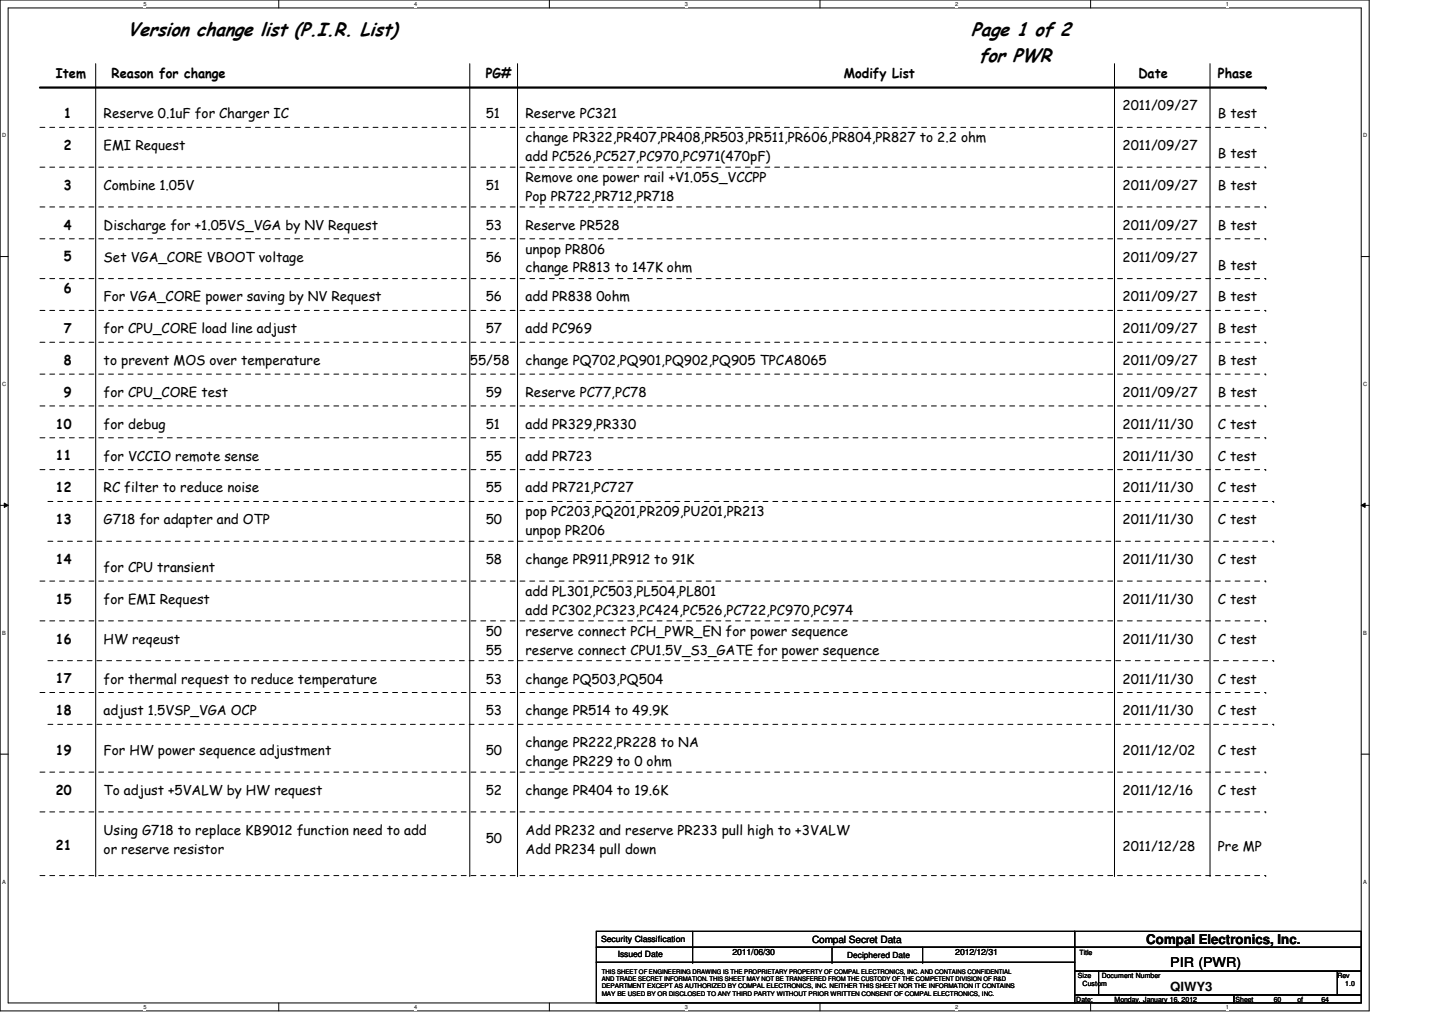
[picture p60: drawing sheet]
<svg xmlns="http://www.w3.org/2000/svg" width="297mm" height="210mm" viewBox="0 0 297 210" stroke-linecap="round" stroke-linejoin="round" font-family="sans-serif">
<defs><g id="words">
<g font-size="4">
<text x="26.5" y="7.5">Version change list (P.I.R. List)</text>
<text x="201.5" y="7.5">Page 1 of 2</text>
<text x="203" y="12.8">for PWR</text>
</g>
<g font-size="2.8">
<text x="11.6" y="16.3">Item</text>
<text x="23.2" y="16.3">Reason for change</text>
<text x="100.7" y="16.3">PG#</text>
<text x="175" y="16.3">Modify List</text>
<text x="236.1" y="16.3">Date</text>
<text x="252.6" y="16.3">Phase</text>
<text x="232.8" y="22.9">2011/09/27</text>
<text x="13.2" y="24.5">1</text>
<text x="21.5" y="24.6">Reserve 0.1uF for Charger IC</text>
<text x="100.7" y="24.6">51</text>
<text x="109" y="24.6">Reserve PC321</text>
<text x="109" y="29.5">change PR322,PR407,PR408,PR503,PR511,PR606,PR804,PR827 to 2.2 ohm</text>
<text x="252.6" y="24.6">B test</text>
<text x="13.2" y="31.1">2</text>
<text x="21.5" y="31.2">EMI Request</text>
<text x="109" y="33.4">add PC526,PC527,PC970,PC971(470pF)</text>
<text x="232.8" y="31.2">2011/09/27</text>
<text x="252.6" y="32.8">B test</text>
<text x="13.2" y="39.4">3</text>
<text x="21.5" y="39.4">Combine 1.05V</text>
<text x="100.7" y="39.4">51</text>
<text x="109" y="37.8">Remove one power rail +V1.05S_VCCPP</text>
<text x="109" y="41.7">Pop PR722,PR712,PR718</text>
<text x="232.8" y="39.4">2011/09/27</text>
<text x="252.6" y="39.4">B test</text>
<text x="13.2" y="47.6">4</text>
<text x="21.5" y="47.7">Discharge for +1.05VS_VGA by NV Request</text>
<text x="100.7" y="47.7">53</text>
<text x="109" y="47.7">Reserve PR528</text>
<text x="232.8" y="47.7">2011/09/27</text>
<text x="252.6" y="47.7">B test</text>
<text x="109" y="52.6">unpop PR806</text>
<text x="13.2" y="54.2">5</text>
<text x="21.5" y="54.3">Set VGA_CORE VBOOT voltage</text>
<text x="100.8" y="54.3">56</text>
<text x="109" y="56.5">change PR813 to 147K ohm</text>
<text x="232.8" y="54.3">2011/09/27</text>
<text x="252.6" y="55.9">B test</text>
<text x="13.2" y="60.8">6</text>
<text x="21.5" y="62.5">For VGA_CORE power saving by NV Request</text>
<text x="100.8" y="62.5">56</text>
<text x="109" y="62.5">add PR838 0ohm</text>
<text x="232.8" y="62.5">2011/09/27</text>
<text x="252.6" y="62.5">B test</text>
<text x="13.2" y="69.1">7</text>
<text x="21.5" y="69.1">for CPU_CORE load line adjust</text>
<text x="100.8" y="69.1">57</text>
<text x="109" y="69.1">add PC969</text>
<text x="232.8" y="69.1">2011/09/27</text>
<text x="252.6" y="69.1">B test</text>
<text x="13.2" y="75.7">8</text>
<text x="21.5" y="75.7">to prevent MOS over temperature</text>
<text x="97.4" y="75.7">55/58</text>
<text x="109" y="75.7">change PQ702,PQ901,PQ902,PQ905 TPCA8065</text>
<text x="232.8" y="75.7">2011/09/27</text>
<text x="252.6" y="75.7">B test</text>
<text x="13.2" y="82.3">9</text>
<text x="21.5" y="82.3">for CPU_CORE test</text>
<text x="100.8" y="82.3">59</text>
<text x="109" y="82.3">Reserve PC77,PC78</text>
<text x="232.8" y="82.3">2011/09/27</text>
<text x="252.6" y="82.3">B test</text>
<text x="11.6" y="88.9">10</text>
<text x="21.5" y="88.9">for debug</text>
<text x="100.8" y="88.9">51</text>
<text x="109" y="88.9">add PR329,PR330</text>
<text x="232.8" y="88.9">2011/11/30</text>
<text x="252.6" y="88.9">C test</text>
<text x="11.6" y="95.5">11</text>
<text x="21.5" y="95.5">for VCCIO remote sense</text>
<text x="100.8" y="95.5">55</text>
<text x="109" y="95.5">add PR723</text>
<text x="232.8" y="95.5">2011/11/30</text>
<text x="252.6" y="95.5">C test</text>
<text x="11.6" y="102.1">12</text>
<text x="21.5" y="102.2">RC filter to reduce noise</text>
<text x="100.8" y="102.2">55</text>
<text x="109" y="102.2">add PR721,PC727</text>
<text x="109" y="107.1">pop PC203,PQ201,PR209,PU201,PR213</text>
<text x="232.8" y="102.2">2011/11/30</text>
<text x="252.6" y="102.2">C test</text>
<text x="11.6" y="108.7">13</text>
<text x="21.5" y="108.8">G718 for adapter and OTP</text>
<text x="100.7" y="108.8">50</text>
<text x="109" y="111">unpop PR206</text>
<text x="232.8" y="108.8">2011/11/30</text>
<text x="252.6" y="108.8">C test</text>
<text x="11.6" y="117">14</text>
<text x="21.5" y="118.7">for CPU transient</text>
<text x="100.8" y="117">58</text>
<text x="109" y="117">change PR911,PR912 to 91K</text>
<text x="232.8" y="117">2011/11/30</text>
<text x="252.6" y="117">C test</text>
<text x="11.6" y="125.2">15</text>
<text x="21.5" y="125.3">for EMI Request</text>
<text x="109" y="123.6">add PL301,PC503,PL504,PL801</text>
<text x="232.8" y="125.3">2011/11/30</text>
<text x="252.6" y="125.3">C test</text>
<text x="100.8" y="131.9">50</text>
<text x="109" y="127.5">add PC302,PC323,PC424,PC526,PC722,PC970,PC974</text>
<text x="109" y="131.9">reserve connect PCH_PWR_EN for power sequence</text>
<text x="11.6" y="133.5">16</text>
<text x="21.5" y="133.5">HW reqeust</text>
<text x="100.8" y="135.8">55</text>
<text x="109" y="135.8">reserve connect CPU1.5V_S3_GATE for power sequence</text>
<text x="232.8" y="133.5">2011/11/30</text>
<text x="252.6" y="133.5">C test</text>
<text x="11.6" y="141.7">17</text>
<text x="21.5" y="141.8">for thermal request to reduce temperature</text>
<text x="100.8" y="141.8">53</text>
<text x="109" y="141.8">change PQ503,PQ504</text>
<text x="232.8" y="141.8">2011/11/30</text>
<text x="252.6" y="141.8">C test</text>
<text x="11.6" y="148.3">18</text>
<text x="21.5" y="148.4">adjust 1.5VSP_VGA OCP</text>
<text x="100.8" y="148.4">53</text>
<text x="109" y="148.4">change PR514 to 49.9K</text>
<text x="232.8" y="148.4">2011/11/30</text>
<text x="252.6" y="148.4">C test</text>
<text x="109" y="155">change PR222,PR228 to NA</text>
<text x="11.6" y="156.6">19</text>
<text x="21.5" y="156.6">For HW power sequence adjustment</text>
<text x="100.8" y="156.6">50</text>
<text x="109" y="158.9">change PR229 to 0 ohm</text>
<text x="232.8" y="156.6">2011/12/02</text>
<text x="252.6" y="156.6">C test</text>
<text x="11.6" y="164.8">20</text>
<text x="21.5" y="164.9">To adjust +5VALW by HW request</text>
<text x="100.8" y="164.9">52</text>
<text x="109" y="164.9">change PR404 to 19.6K</text>
<text x="232.8" y="164.9">2011/12/16</text>
<text x="252.6" y="164.9">C test</text>
<text x="21.5" y="173.1">Using G718 to replace KB9012 function need to add</text>
<text x="109" y="173.1">Add PR232 and reserve PR233 pull high to +3VALW</text>
<text x="11.6" y="176.4">21</text>
<text x="21.5" y="177">or reserve resistor</text>
<text x="100.7" y="174.8">50</text>
<text x="109" y="177">Add PR234 pull down</text>
<text x="232.8" y="176.4">2011/12/28</text>
<text x="252.6" y="176.4">Pre MP</text>
<text x="237.8" y="195.8">Compal Electronics, Inc.</text>
<text x="242.7" y="200.7">PIR (PWR)</text>
</g>
<text font-size="2.6" x="242.7" y="205.5">QIWY3</text>
<text font-size="2.1" x="168.4" y="195.6">Compal Secret Data</text>
<g font-size="1.8">
<text x="124.7" y="195.5">Security Classification</text>
<text x="128.1" y="198.6">Issued Date</text>
<text x="151.9" y="198.1">2011/06/30</text>
<text x="198.2" y="198.1">2012/12/31</text>
</g>
<text font-size="1.7" x="175.7" y="198.8">Deciphered Date</text>
<g font-size="1.5">
<text x="223.9" y="198">Title</text>
<text x="223.6" y="202.8">Size</text>
<text x="228.6" y="202.8">Document Number</text>
<text x="277.4" y="202.8">Rev</text>
<text x="223.3" y="207.7">Date:</text>
<text x="224.6" y="204.4">Custom</text>
<text x="231.2" y="207.7">Monday, January 16, 2012</text>
<text x="256.3" y="207.7">Sheet</text>
<text x="264.2" y="207.7">60</text>
<text x="269.2" y="207.7">of</text>
<text x="274.1" y="207.7">64</text>
<text x="279.1" y="204.4">1.0</text>
</g>
<g font-size="1.3">
<text x="124.8" y="201.9">THIS SHEET OF ENGINEERING DRAWING IS THE PROPRIETARY PROPERTY OF COMPAL ELECTRONICS, INC. AND CONTAINS CONFIDENTIAL</text>
<text x="124.8" y="203.5">AND TRADE SECRET INFORMATION. THIS SHEET MAY NOT BE TRANSFERED FROM THE CUSTODY OF THE COMPETENT DIVISION OF R&amp;D</text>
<text x="124.8" y="205">DEPARTMENT EXCEPT AS AUTHORIZED BY COMPAL ELECTRONICS, INC. NEITHER THIS SHEET NOR THE INFORMATION IT CONTAINS</text>
<text x="124.8" y="206.5">MAY BE USED BY OR DISCLOSED TO ANY THIRD PARTY WITHOUT PRIOR WRITTEN CONSENT OF COMPAL ELECTRONICS, INC.</text>
</g>
<g font-size="1.2">
<text x="29.8" y="1.3">5</text>
<text x="85.9" y="1.3">4</text>
<text x="142" y="1.3">3</text>
<text x="198.2" y="1.3">2</text>
<text x="254.3" y="1.3">1</text>
<text x=".5" y="28.5">D</text>
<text x="282.8" y="28.5">D</text>
<text x=".5" y="80.1">C</text>
<text x="282.8" y="80.1">C</text>
<text x=".5" y="131.7">B</text>
<text x="282.8" y="131.7">B</text>
<text x=".5" y="183.3">A</text>
<text x="282.8" y="183.3">A</text>
<text x="29.8" y="209.3">5</text>
<text x="85.9" y="209.3">4</text>
<text x="142" y="209.3">3</text>
<text x="198.2" y="209.3">2</text>
<text x="254.3" y="209.3">1</text>
</g>
</g></defs>
<path d="M0 0h284v209.7h-284zM1.7 1.7h280.7v206.3h-280.7z" fill="none" stroke="#000" stroke-width=".21"/>
<g fill="#fff">
<path d="M29.8 .2h.5v1.3h-.5z"/>
<path d="M29.8 208.2h.5v1.3h-.5z"/>
</g>
<path d="M57.8 0v1.7M57.8 208v1.7" fill="none" stroke="#000" stroke-width=".21"/>
<g fill="#fff">
<path d="M85.9 .2h.6v1.3h-.6z"/>
<path d="M85.9 208.2h.6v1.3h-.6z"/>
</g>
<path d="M114 0v1.7M114 208v1.7" fill="none" stroke="#000" stroke-width=".21"/>
<g fill="#fff">
<path d="M142 .2h.6v1.3h-.6z"/>
<path d="M142 208.2h.6v1.3h-.6z"/>
</g>
<path d="M170.1 0v1.7M170.1 208v1.7" fill="none" stroke="#000" stroke-width=".21"/>
<g fill="#fff">
<path d="M198.2 .2h.6v1.3h-.6z"/>
<path d="M198.2 208.2h.6v1.3h-.6z"/>
</g>
<path d="M226.2 0v1.7M226.2 208v1.7" fill="none" stroke="#000" stroke-width=".21"/>
<g fill="#fff">
<path d="M254.3 .2h.6v1.3h-.6z"/>
<path d="M254.3 208.2h.6v1.3h-.6z"/>
<path d="M.5 27.4h.8v1.3h-.8z"/>
<path d="M282.8 27.4h.8v1.3h-.8z"/>
<path d="M.5 79h.8v1.3h-.8z"/>
<path d="M282.8 79h.8v1.3h-.8z"/>
</g>
<path d="M0 53.2h1.7M282.4 53.2h1.6" fill="none" stroke="#000" stroke-width=".21"/>
<g fill="#fff">
<path d="M.5 130.6h.7v1.3h-.7z"/>
<path d="M282.8 130.6h.7v1.3h-.7z"/>
</g>
<path d="M0 104.8h1.7M.9 104.4l.8 .4-.8 .4zM282.4 104.8l.8-.4v.8zM282.4 104.8h1.6" fill="none" stroke="#000" stroke-width=".21"/>
<path d="M.9 104.4l.8 .4-.8 .4zM282.4 104.8l.8-.4v.8z" fill="#000"/>
<g fill="#fff">
<path d="M.5 182.2h.7v1.3h-.7z"/>
<path d="M282.8 182.2h.7v1.3h-.7z"/>
</g>
<g fill="none" stroke="#000" stroke-width=".21">
<path d="M19.9 13.2v168.4M97.4 13.2v168.4M107.4 13.2v168.4M231.2 13.2v168.4M251 13.2v168.4M0 156.4h1.7M282.4 156.4h1.6M19.9 181.6h.1M97.4 181.6h.1M107.4 181.6h.1M123.7 193.2h99.2v3.3h-99.2zM123.7 196.5h99.2v3.1h-99.2z"/>
<path d="M123.7 199.6h99.2v8.4h-99.2zM143.7 196.5h.1M143.7 199.6h.1M143.7 193.2v6.4M172.6 199.6h.1M172.6 196.5v3.1M191.4 199.6h.1M191.4 196.5v3.1M222.9 193.2h59.5v3.3h-59.5zM222.9 196.5h59.5v4.9h-59.5zM231.2 181.6h.1M251 181.6h.1"/>
<path d="M222.9 201.4h5v5h-5zM222.9 206.4h33v1.6h-33zM227.9 201.4h49.5v5h-49.5zM255.9 206.4h26.5v1.6h-26.5zM277.4 201.4h5v5h-5z"/>
</g>
<g fill="none" stroke="#000" stroke-width=".21" stroke-dasharray="1 1 1 1 1 1 1 1">
<path d="M8.3 26.4h254.2M8.3 34.7h254.2M262.5 26.4h.1M262.5 34.7h.1M8.3 42.9h254.2M8.3 49.5h254.2M8.3 57.8h254.2M262.5 42.9h.1M262.5 49.5h.1M262.5 57.8h.1M8.3 64.4h254.2M8.3 71h254.2"/>
<path d="M8.3 77.6h254.2M262.5 64.4h.1M262.5 71h.1M262.5 77.6h.1M8.3 97.4h254.2M8.3 90.8h254.2M8.3 84.2h254.2M262.5 97.4h.1M262.5 90.8h.1M262.5 84.2h.1M9.9 104h254.3M9.9 112.3h254.3"/>
<path d="M264.2 104h.1M264.2 112.3h.1M8.3 120.5h254.2M8.3 128.8h254.2M9.9 137h254.3M262.5 120.5h.1M262.5 128.8h.1M264.2 137h.1M8.3 143.6h254.2M9.9 150.2h254.3M262.5 143.6h.1M264.2 150.2h.1"/>
<path d="M8.3 160.1h254.2M8.3 168.4h254.2M262.5 160.1h.1M262.5 168.4h.1M8.3 181.6h254.2M262.5 181.6h.1"/>
</g>
<path d="M8.3 18.2h254.2" fill="none" stroke="#000" stroke-width=".47"/>
<circle cx="262.5" cy="18.2" r=".23" fill="#000"/>
<use href="#words"/>
</svg>
